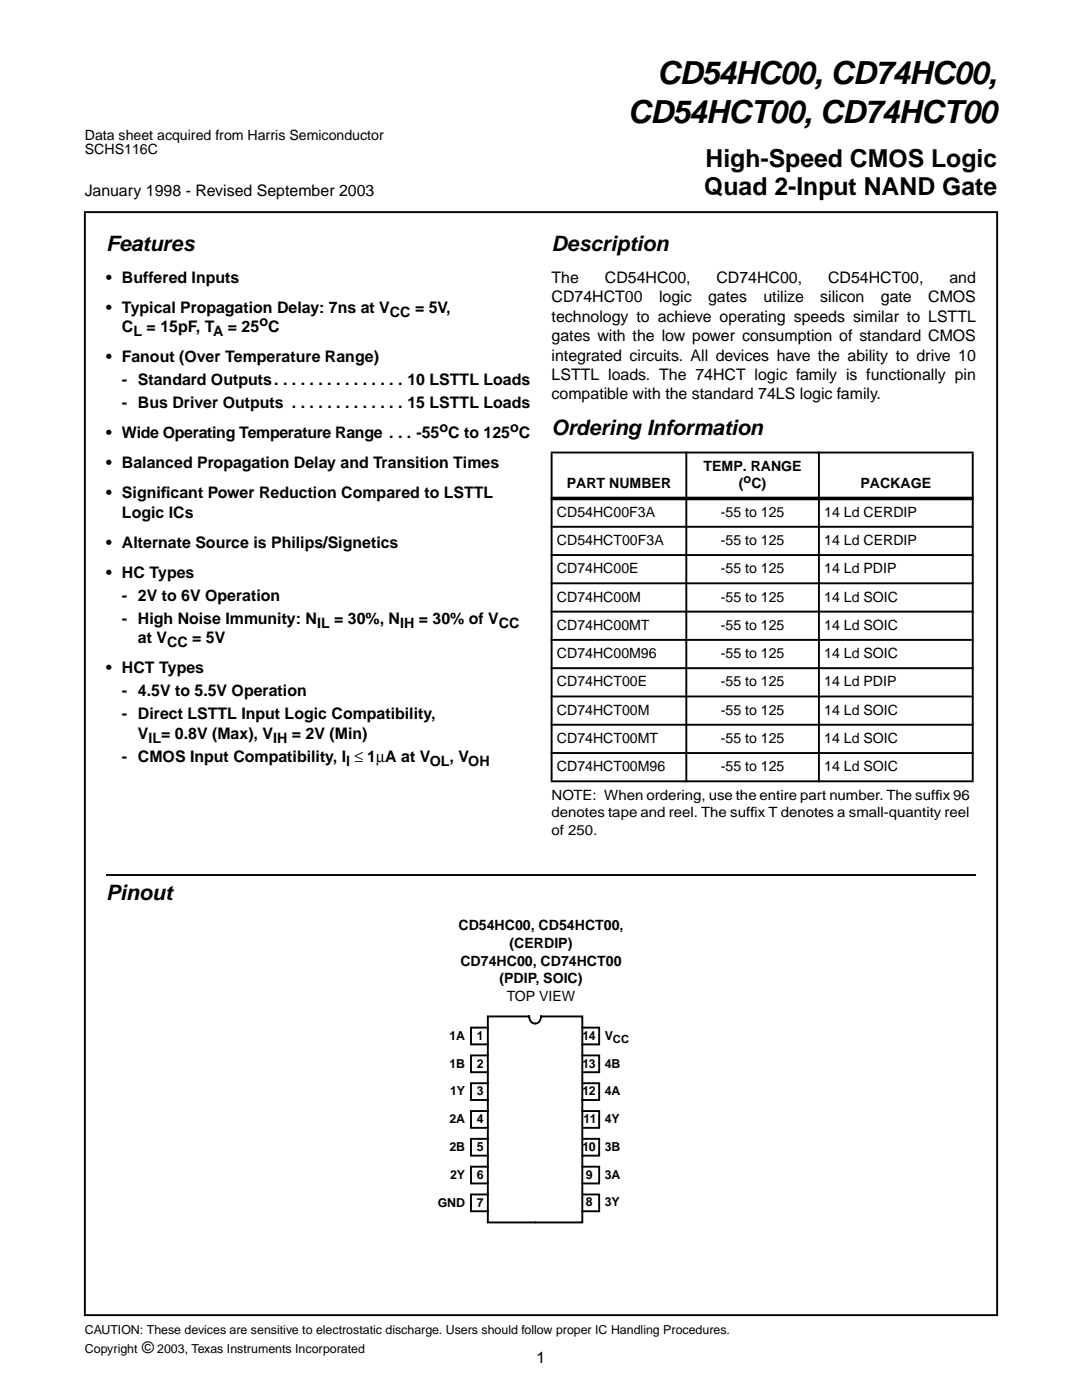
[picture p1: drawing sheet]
<svg xmlns="http://www.w3.org/2000/svg" width="216mm" height="279mm" viewBox="0 0 216 279" stroke-linecap="round" stroke-linejoin="round" font-family="sans-serif">
<defs><g id="words">
<g font-size="6.3">
<text x="131.2" y="16.8">CD54HC00, CD74HC00,</text>
<text x="125.3" y="24.6">CD54HCT00, CD74HCT00</text>
</g>
<g font-size="4.9">
<text x="140.8" y="33.3">High-Speed CMOS Logic</text>
<text x="140.5" y="38.9">Quad 2-Input NAND Gate</text>
</g>
<g font-size="4.2">
<text x="21.2" y="50.1">Features</text>
<text x="110.1" y="50.1">Description</text>
<text x="110.1" y="86.8">Ordering Information</text>
<text x="21.2" y="179.6">Pinout</text>
</g>
<g font-size="3.2">
<text x="16.9" y="39.2">January 1998 - Revised September 2003</text>
<text x="21.2" y="56.4">• Buffered Inputs</text>
<text x="110.1" y="56.4">The</text>
<text x="120.7" y="56.4">CD54HC00,</text>
<text x="143" y="56.4">CD74HC00,</text>
<text x="165.2" y="56.4">CD54HCT00,</text>
<text x="189.4" y="56.4">and</text>
<text x="21.2" y="62.4">• Typical Propagation Delay: 7ns at V</text>
<text x="110.1" y="60.3">CD74HCT00</text>
<text x="110.1" y="64.2">technology to achieve operating speeds similar to LSTTL</text>
<text x="131.5" y="60.3">logic</text>
<text x="141.3" y="60.3">gates</text>
<text x="152.3" y="60.3">utilize</text>
<text x="163.7" y="60.3">silicon</text>
<text x="175.8" y="60.3">gate</text>
<text x="185.2" y="60.3">CMOS</text>
<text x="24.3" y="66.3">C</text>
<text x="110.1" y="68.1">gates with the low power consumption of standard CMOS</text>
<text x="110.1" y="72">integrated circuits. All devices have the ability to drive 10</text>
<text x="21.2" y="72.3">• Fanout (Over Temperature Range)</text>
<text x="24.3" y="76.9">- Standard Outputs. . . . . . . . . . . . . . . 10 LSTTL Loads</text>
<text x="110.1" y="75.8">LSTTL loads. The 74HCT logic family is functionally pin</text>
<text x="24.3" y="81.5">- Bus Driver Outputs . . . . . . . . . . . . . 15 LSTTL Loads</text>
<text x="110.1" y="79.7">compatible with the standard 74LS logic family.</text>
<text x="21.2" y="87.5">• Wide Operating Temperature Range . . . -55 C to 125 C</text>
<text x="21.2" y="93.5">• Balanced Propagation Delay and Transition Times</text>
<text x="21.2" y="99.5">• Signif</text>
<text x="32.1" y="99.5">icant Power Reduction Compared to LSTTL</text>
<text x="24.3" y="103.4">Logic ICs</text>
<text x="21.2" y="109.4">• Alternate Source is Philips/Signetics</text>
<text x="21.2" y="115.4">• HC Types</text>
<text x="24.3" y="119.9">- 2V to 6V Operation</text>
<text x="24.3" y="124.5">- High Noise Immunity: N</text>
<text x="66.7" y="124.5">= 30%, N</text>
<text x="83.6" y="124.5">= 30% of V</text>
<text x="27.5" y="128.4">at V</text>
<text x="38.3" y="128.4">= 5V</text>
<text x="21.2" y="134.4">• HCT Types</text>
<text x="24.3" y="139">- 4.5V to 5.5V Operation</text>
<text x="24.3" y="143.6">- Direct LSTTL Input Logic Compatibility,</text>
<text x="27.5" y="147.5">V</text>
<text x="24.3" y="152">- CMOS Input Compatibility, I</text>
<text x="28.3" y="270.1">©</text>
<text x="107.1" y="272">1</text>
</g>
<g font-size="2.9">
<text x="51.8" y="65.1">o</text>
<text x="77.8" y="63.2">CC = 5V,</text>
<text x="26.6" y="67.1">L = 15pF, TA = 25 C</text>
<text x="87.7" y="86.2">o</text>
<text x="101.8" y="86.2">o</text>
<text x="63.3" y="125.3">IL</text>
<text x="79.8" y="125.3">IH</text>
<text x="99.5" y="125.3">CC</text>
<text x="33.3" y="129.2">CC</text>
<text x="29.6" y="148.3">IL= 0.8V (Max), VIH = 2V (Min)</text>
<text x="69.1" y="152.8">l ≤ 1µA at VOL, VOH</text>
</g>
<g font-size="2.8">
<text x="16.9" y="28">Data sheet acquired from Harris Semiconductor</text>
<text x="16.9" y="30.8">SCHS116C</text>
<text x="140.4" y="94">TEMP. RANGE</text>
<text x="113.1" y="97.5">PART NUMBER</text>
<text x="147.4" y="97.5">( C)</text>
<text x="171.7" y="97.5">PACKAGE</text>
<text x="111.1" y="103.1">CD54HC00F3A</text>
<text x="143.8" y="103.1">-55 to 125</text>
<text x="164.5" y="103.1">14 Ld CERDIP</text>
<text x="111.1" y="108.8">CD54HCT00F3A</text>
<text x="143.8" y="108.8">-55 to 125</text>
<text x="164.5" y="108.8">14 Ld CERDIP</text>
<text x="111.1" y="114.4">CD74HC00E</text>
<text x="143.8" y="114.4">-55 to 125</text>
<text x="164.5" y="114.4">14 Ld PDIP</text>
<text x="111.1" y="120.1">CD74HC00M</text>
<text x="111.1" y="125.7">CD74HC00MT</text>
<text x="143.8" y="120.1">-55 to 125</text>
<text x="143.8" y="125.7">-55 to 125</text>
<text x="164.5" y="120.1">14 Ld SOIC</text>
<text x="164.5" y="125.7">14 Ld SOIC</text>
<text x="111.1" y="131.3">CD74HC00M96</text>
<text x="143.8" y="131.3">-55 to 125</text>
<text x="164.5" y="131.3">14 Ld SOIC</text>
<text x="111.1" y="137">CD74HCT00E</text>
<text x="143.8" y="137">-55 to 125</text>
<text x="164.5" y="137">14 Ld PDIP</text>
<text x="111.1" y="142.6">CD74HCT00M</text>
<text x="143.8" y="142.6">-55 to 125</text>
<text x="164.5" y="142.6">14 Ld SOIC</text>
<text x="111.1" y="148.3">CD74HCT00MT</text>
<text x="143.8" y="148.3">-55 to 125</text>
<text x="164.5" y="148.3">14 Ld SOIC</text>
<text x="111.1" y="153.9">CD74HCT00M96</text>
<text x="143.8" y="153.9">-55 to 125</text>
<text x="164.5" y="153.9">14 Ld SOIC</text>
<text x="110.1" y="159.6">NOTE: When ordering, use the entire part number. The suff</text>
<text x="186.6" y="159.6">ix 96</text>
<text x="110.1" y="163.1">denotes tape and reel. The suff</text>
<text x="110.1" y="166.6">of 250.</text>
<text x="149.7" y="163.1">ix T denotes a small-quantity reel</text>
<text x="91.5" y="185.7">CD54HC00, CD54HCT00,</text>
<text x="101.7" y="189.2">(CERDIP)</text>
<text x="91.9" y="192.7">CD74HC00, CD74HCT00</text>
<text x="99.7" y="196.3">(PDIP, SOIC)</text>
<text x="101.1" y="199.8">TOP VIEW</text>
</g>
<g font-size="2.5">
<text x="148.4" y="96.4">o</text>
<text x="89.7" y="207.5">1A</text>
<text x="95.2" y="207.5">1</text>
<text x="116.2" y="207.5">14</text>
<text x="120.7" y="207.5">V</text>
<text x="89.7" y="213.1">1B</text>
<text x="95.2" y="213.1">2</text>
<text x="116.2" y="213.1">13</text>
<text x="120.7" y="213.1">4B</text>
<text x="89.8" y="218.6">1Y</text>
<text x="95.2" y="218.6">3</text>
<text x="116.2" y="218.6">12</text>
<text x="120.7" y="218.6">4A</text>
<text x="89.7" y="224.2">2A</text>
<text x="95.2" y="224.2">4</text>
<text x="116.4" y="224.2">11</text>
<text x="120.7" y="224.2">4Y</text>
<text x="89.7" y="229.7">2B</text>
<text x="95.2" y="229.7">5</text>
<text x="116.2" y="229.8">10</text>
<text x="120.7" y="229.7">3B</text>
<text x="89.8" y="235.2">2Y</text>
<text x="95.2" y="235.2">6</text>
<text x="116.9" y="235.2">9</text>
<text x="120.7" y="235.2">3A</text>
<text x="87.3" y="240.8">GND</text>
<text x="95.2" y="240.8">7</text>
<text x="116.9" y="240.8">8</text>
<text x="120.7" y="240.8">3Y</text>
<text x="16.9" y="266.2">CAUTION: These devices are sensitive to electrostatic discharge. Users should follow proper IC Handling Procedures.</text>
<text x="16.9" y="270.1">Copyright</text>
<text x="31.4" y="270.1">2003, Texas Instruments Incorporated</text>
</g>
<text font-size="2.2" x="122.3" y="208.2">CC</text>
</g></defs>
<path d="M16.9 42.3h182.1v220.2h-182.1z" fill="none" stroke="#000" stroke-width=".38"/>
<path d="M21.2 172.5h173.5v4.2h-173.5z" fill="#fff"/>
<g fill="none" stroke="#000" stroke-width=".38">
<path d="M21.2 174.6h173.5M97.3 205.1h-3.3v3.3h3.3M97.3 210.6h-3.3v3.4h3.3M97.3 216.2h-3.3v3.3h3.3M105.5 202.9h-8.2v41.1h9.4M105.6 202.8l.3 1 .3 .3 .5 .2M107.9 202.8l-.1 .8a1.02 1.02 0 0 1-.9 .7M108.1 202.9h8.1v41.1h-9.3M116.2 205.1h3.4v3.3h-3.4M116.2 210.6h3.4v3.4h-3.4M116.2 216.2h3.4v3.3h-3.4M97.3 221.7h-3.3v3.4h3.3"/>
<path d="M97.3 227.3h-3.3v3.3h3.3M97.3 232.8h-3.3v3.4h3.3M97.3 238.4h-3.3v3.3h3.3M116.2 221.7h3.4v3.4h-3.4M116.2 227.3h3.4v3.3h-3.4M116.2 232.8h3.4v3.4h-3.4M116.2 238.4h3.4v3.3h-3.4"/>
</g>
<g fill="#000" stroke="#000" stroke-width=".38">
<path d="M109.9 90.3h84.4zM109.9 105.1h84.4zM109.9 110.8h84.4zM109.9 116.4h84.4zM109.9 122.1h84.4zM109.9 127.7h84.4zM109.9 133.3h84.4zM109.9 139h84.4zM110.1 90.5v65.3zM136.9 90.1v66zM163.4 90.1v66zM194.1 90.5v65.3z"/>
<path d="M109.9 144.6h84.4zM109.9 150.3h84.4zM109.9 155.9h84.4z"/>
</g>
<path d="M109.9 99.5h84.4z" fill="#000" stroke="#000" stroke-width=".72" stroke-linecap="butt"/>
<path d="M0 60.3h12.7v57.2h-12.7z" fill="#fff"/>
<use href="#words"/>
</svg>
